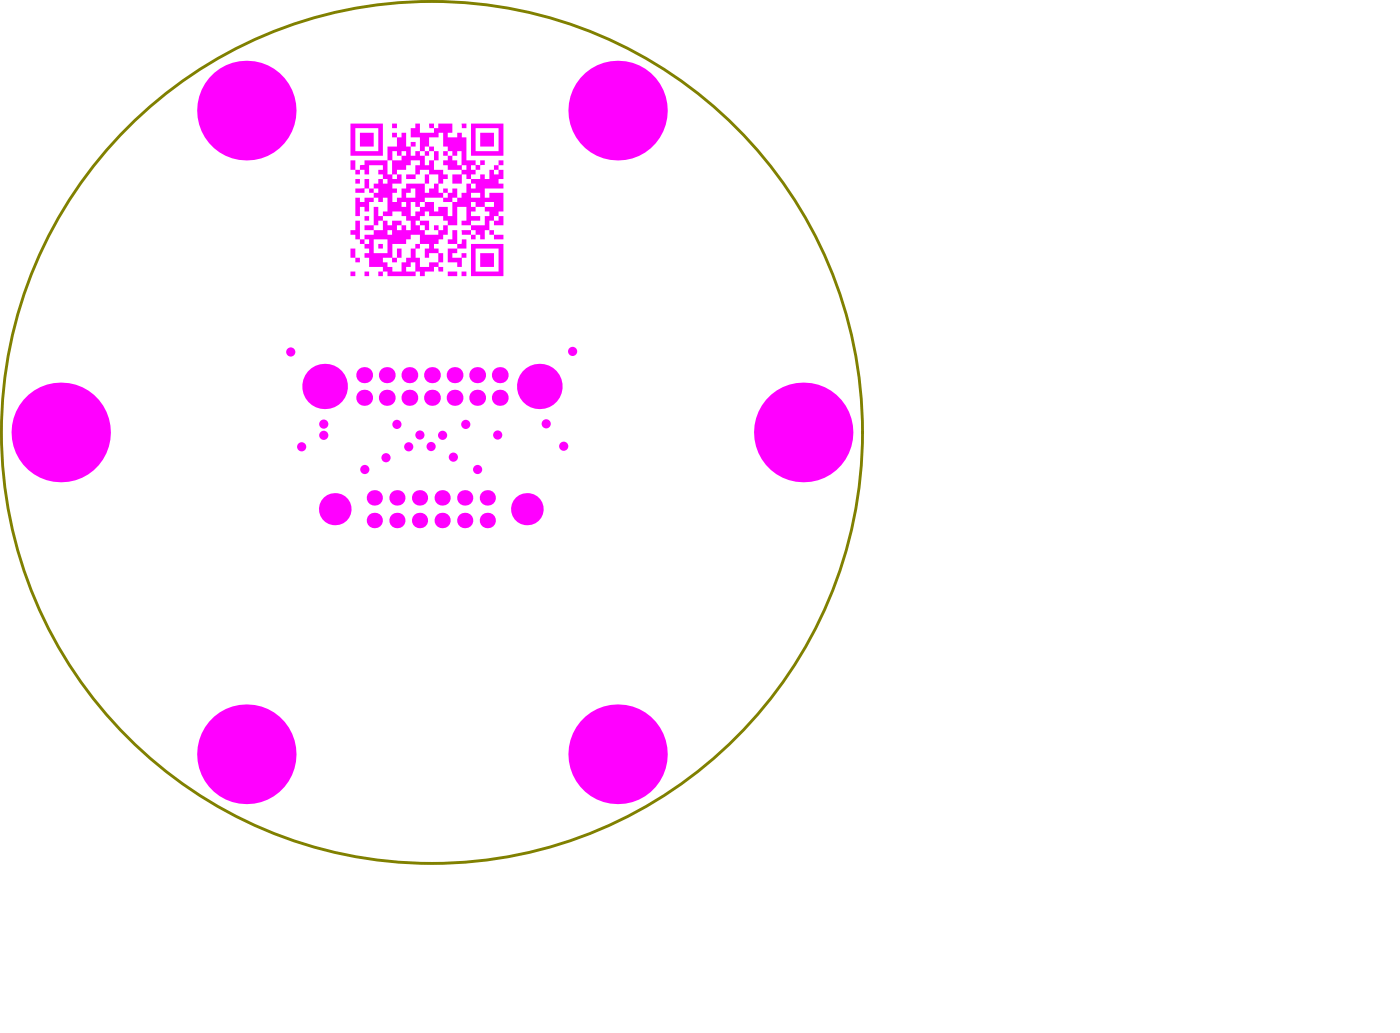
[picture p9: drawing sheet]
<svg xmlns="http://www.w3.org/2000/svg" width="412mm" height="304mm" viewBox="0 0 412 304" stroke-linecap="round" stroke-linejoin="round" font-family="sans-serif">
<circle cx="127.2" cy="127.3" r="126.9" fill="none" stroke="#808000" stroke-width=".85"/>
<g fill="#f0f">
<path d="M115.5 36.4v1.3h1.4v-1.3zM126.4 36.4l.1 1.3h1.3v-1.3zM136 36.4v1.3h1.4v-1.3zM107.4 47.2v1.4h-1.4v1.4h-1.3v1.3h1.3v-1.3h1.4v1.3h1.3v-2.7h4.1v1.4h-1.4v1.3h1.4v1.4h-1.4v1.4h-1.3v1.4h-1.4v1.3h1.4v-1.3h1.3v1.3h-1.3v1.4h-2.7v1.3h-1.4v-1.3h-1.3v5.4h1.3v-2.7h1.4v1.4h1.3v-2.8h1.4v-1.3h1.3v1.3h1.4v-1.3h1.3v4.1h-1.3v1.3h-1.4v-2.7h-1.3v5.4h-2.7v1.5h2.7v-1.5h1.3v-1.3h1.4v-1.4h2.8v-1.3h2.7v1.3h1.3v1.4h1.4v2.8h-1.4v-1.5h-1.3v1.5h-1.4v-1.5h1.4v-1.3h-2.8v1.3h-1.4v-1.3h-1.3v2.8h-2.7v1.3h-2.7v1.4h-1.4v1.3h1.4v-1.3h1.3v1.3h-1.3v1.4h1.3v1.3h-1.3v1.4h1.3v2.7h4.1v1.3h-1.4v1.4h1.4v-1.4h1.3v1.4h8.3v-1.4h1.3v1.4h1.4v-1.4h2.7v-1.3h1.3l.1 1.3h1.3v-1.3h-1.3v-1.4h1.3v-2.7h-1.3v-1.3h-1.4v-1.4h1.4v-1.3h1.3v-1.4h1.4v-2.8h2.8v-5.4h2.7v4.1h-1.4v1.3h2.7v-1.3h2.8v-1.4h-2.8v-1.3h1.4v-1.4h2.7v-1.4h2.7v1.4h-2.7v1.4h1.4v1.3h-1.4v2.7h-4.1v1.5h-2.7v1.3h2.7v-1.3h1.4v1.3h-1.4v1.4h1.4v-1.4h1.4v1.4h1.3v-2.7h1.4v-2.8h1.3v-1.4h1.4v-1.3h1.4v-5.5h-4.1v1.4h-1.4v-2.7h5.5v-1.4h-1.4v-1.4h1.4v-2.7h-1.4v1.3h-1.4v-1.3h1.4v-1.4h1.4v-1.4h-1.4v1.4h-1.4v1.4h-1.3v2.7h-1.4v-1.4h-1.3v1.4h-2.8v1.4h-1.3v2.7h-1.4v1.4h-1.3v1.3h-1.5v4.1h-1.3v-2.7h-2.8v1.4h-1.3v-2.8h-2.7v1.4h-1.4v1.4h-1.4v1.3h-1.3v-4.1h1.3v1.4h1.4v-1.4h1.4v-1.3h5.4v-1.4h1.4v-1.3h-1.4v1.3h-1.3v-2.7h1.3v-1.4h1.4v-1.4h-1.4v-1.3h-2.7v-2.8h1.4v-2.7h-1.4v2.7h-1.4v1.4h-1.3v-2.8h1.3v-1.3h1.4v-1.4h-1.4v1.4h-1.3v1.3h-1.4v-1.3h1.4v-1.4h1.3v-2.7h2.8v-1.3h1.3v4h1.4v1.4h-1.4v1.3h1.4v-1.3h1.3v1.3h-1.3v1.4h-1.4v1.4h1.4v1.4h4.1v1.3h-2.8v2.8h2.8v-2.8h1.4v1.4h1.3v-1.4h1.4v-1.3h1.4v-1.4h1.3v-1.4h-1.3v1.4h-1.4v-1.4h-2.7v-6.8h-1.4v-1.3h-1.3v1.3h-2.8v-1.3h1.3v-2.7h-4.1v1.3h-1.3v1.4h-4.1v-2.7h-1.4v1.3h-1.3v2.7h2.7v4.1h-1.4v1.3h-1.3v-2.7h1.4v-1.3h-1.4v1.3h-1.4v-4h-1.3v1.3h-1.4v2.7h-2.8v4.1zM115.5 39.1v1.3h1.4v-1.3zM106 39.1v4h4.1v-4zM141.5 39.1v4h4v-4zM104.7 37.7h6.7v6.8h-6.7zM140.1 37.7h6.8v6.8h-6.8zM103.2 36.4v9.4h9.6v-9.4zM115.6 44.5h1.3v1.3h1.4v-1.3h1.3v1.3h-1.3v1.4h-2.7zM138.7 36.4v9.4h9.6v-9.4zM133.2 45.8h1.5v-1.3h1.3v4.1h-1.3v-1.4h-1.5zM103.2 47.2v2.8h1.5v-2.8zM136 48.6h1.4v1.4h-1.4zM138.7 48.6h1.4v1.4h-1.4zM114.1 47.2h1.4v4.1h-1.4zM116.9 50h2.7v-1.4h1.4v-1.4h2.7v1.4h-1.4v2.7h-2.7v1.4h2.8v-1.4h1.3v-1.3h2.7v1.3h-1.3v2.8h-5.5v1.4h-1.3v2.7h-1.4v1.3h-1.3v-2.7h1.3v-1.3h-1.3v-1.4h2.7v-2.8h-1.4v1.4h-1.3v-1.4h1.3zM104.7 52.7v1.4h1.3v-1.4zM112.8 52.7h1.3v1.4h-1.3zM138.7 54.1h1.4v1.4h-1.4zM107.4 52.7v2.7l-2.7 .1v1.3h2.7v-1.3h1.3v-2.8zM126.4 51.3h2.7v2.8h-1.3v1.4h-1.4v1.3h-1.3v-2.7h1.3zM119.6 56.8h1.4v-1.3h1.3v2.7h-2.7zM138.7 56.8h2.8v1.4h-2.8zM131.9 56.8v1.4h-1.4v1.3h2.7v-1.3h1.5v-2.7h-1.5v1.3zM118.3 59.5h1.3v1.4h-1.3zM138.7 59.5h1.4v1.4h-1.4zM107.4 63.6v1.4h1.3v-1.4zM123.7 63.6h1.4v-1.3h1.3v1.3h4.1v1.4h1.4v1.3h-1.4v1.5h-1.3v-1.5h-1.4v1.5h1.3v1.3h-4v-1.3h1.3v-2.8h-2.7v1.3h-1.3v-1.3h1.3zM146.9 63.6v1.4h-1.4v1.3h2.8v-2.7zM123.7 66.3h1.4v1.5h-1.4zM114.1 67.8h1.4v1.3h-1.4zM144.2 67.8v1.3h1.3v-1.3zM104.7 65v2.8h-1.5v1.3h1.5v1.4h1.3v-5.5zM145.5 69.1v1.4h2.8v-1.4zM133.2 67.8v2.7h-1.3v1.3h2.8v-4zM111.4 71.8v1.4h1.4v-1.4zM110.1 70.5h4v4h-4zM103.2 73.2v2.7h1.5v-2.7zM115.6 71.8h4v-1.3h1.4v-1.4h2.7v2.7h-1.4v1.4h-1.3v2.7h-1.4v1.3h-1.3v2.7h-2.7v-1.3h-1.5v-1.4h-1.3v-1.3h2.7v1.3h1.4v-1.3h1.4v-2.7h-1.4v2.7h-1.3zM123.7 71.8h2.7v1.4h-1.3v2.7h1.3v-1.4h2.7v2.7h-2.7v1.4h-2.7v-2.7h-1.3v-2.7h1.3zM131.9 73.2v4h2.8v1.4h1.3v-2.7h1.4v-1.4h-1.4v1.4h-2.8v-1.4h1.5v-1.3h2.7v-2.7h-1.4v1.3h-1.3v1.4zM104.7 75.9v1.3h1.3v-1.3zM141.5 74.5v4.1h4v-4.1zM121 77.2h1.3v2.7h-2.7v-1.3h1.4zM140.1 73.2h6.8v6.7h-6.8zM103.2 79.9v1.4h1.5v-1.4zM107.4 79.9v1.4h1.3v-1.4zM131.9 79.9v1.4h2.8v-1.4zM136 79.9v1.4h1.4v-1.4zM138.7 71.8v9.5h9.6v-9.5z"/>
<circle cx="166.1" cy="131.4" r="1.35"/>
<circle cx="146.6" cy="128.1" r="1.35"/>
<circle cx="130.4" cy="128.1" r="1.35"/>
<circle cx="127" cy="131.4" r="1.35"/>
<circle cx="137.2" cy="124.9" r="1.35"/>
<circle cx="120.4" cy="131.5" r="1.35"/>
<circle cx="123.7" cy="128.1" r="1.35"/>
<circle cx="113.7" cy="134.7" r="1.35"/>
<circle cx="116.9" cy="124.9" r="1.35"/>
<circle cx="88.9" cy="131.5" r="1.35"/>
<circle cx="160.9" cy="124.8" r="1.35"/>
<circle cx="133.5" cy="134.6" r="1.35"/>
<circle cx="168.7" cy="103.4" r="1.35"/>
<circle cx="85.6" cy="103.6" r="1.35"/>
<circle cx="107.5" cy="138.2" r="1.35"/>
<circle cx="95.4" cy="124.8" r="1.35"/>
<circle cx="95.4" cy="128.1" r="1.35"/>
<circle cx="140.7" cy="138.2" r="1.35"/>
<circle cx="72.6" cy="222" r="14.6"/>
<circle cx="110.3" cy="153.2" r="2.25"/>
<circle cx="116.9" cy="153.2" r="2.25"/>
<circle cx="123.6" cy="153.2" r="2.25"/>
<circle cx="130.2" cy="153.2" r="2.25"/>
<circle cx="98.6" cy="149.9" r="4.7"/>
<circle cx="110.3" cy="146.6" r="2.25"/>
<circle cx="116.9" cy="146.6" r="2.25"/>
<circle cx="123.6" cy="146.6" r="2.25"/>
<circle cx="130.2" cy="146.6" r="2.25"/>
<circle cx="17.9" cy="127.3" r="14.6"/>
<circle cx="107.3" cy="117.1" r="2.35"/>
<circle cx="113.9" cy="117.1" r="2.35"/>
<circle cx="120.6" cy="117.1" r="2.35"/>
<circle cx="127.2" cy="117.1" r="2.35"/>
<circle cx="95.6" cy="113.8" r="6.6"/>
<circle cx="107.3" cy="110.4" r="2.35"/>
<circle cx="113.9" cy="110.4" r="2.35"/>
<circle cx="120.6" cy="110.4" r="2.35"/>
<circle cx="127.2" cy="110.4" r="2.35"/>
<circle cx="72.6" cy="32.6" r="14.6"/>
<circle cx="181.9" cy="222" r="14.6"/>
<circle cx="136.9" cy="153.2" r="2.25"/>
<circle cx="143.6" cy="153.2" r="2.25"/>
<circle cx="155.2" cy="149.9" r="4.7"/>
<circle cx="136.9" cy="146.6" r="2.25"/>
<circle cx="143.6" cy="146.6" r="2.25"/>
<circle cx="236.6" cy="127.3" r="14.6"/>
<circle cx="133.9" cy="117.1" r="2.35"/>
<circle cx="140.6" cy="117.1" r="2.35"/>
<circle cx="147.2" cy="117.1" r="2.35"/>
<circle cx="158.9" cy="113.8" r="6.6"/>
<circle cx="133.9" cy="110.4" r="2.35"/>
<circle cx="140.6" cy="110.4" r="2.35"/>
<circle cx="147.2" cy="110.4" r="2.35"/>
<circle cx="181.9" cy="32.6" r="14.6"/>
</g>
</svg>
